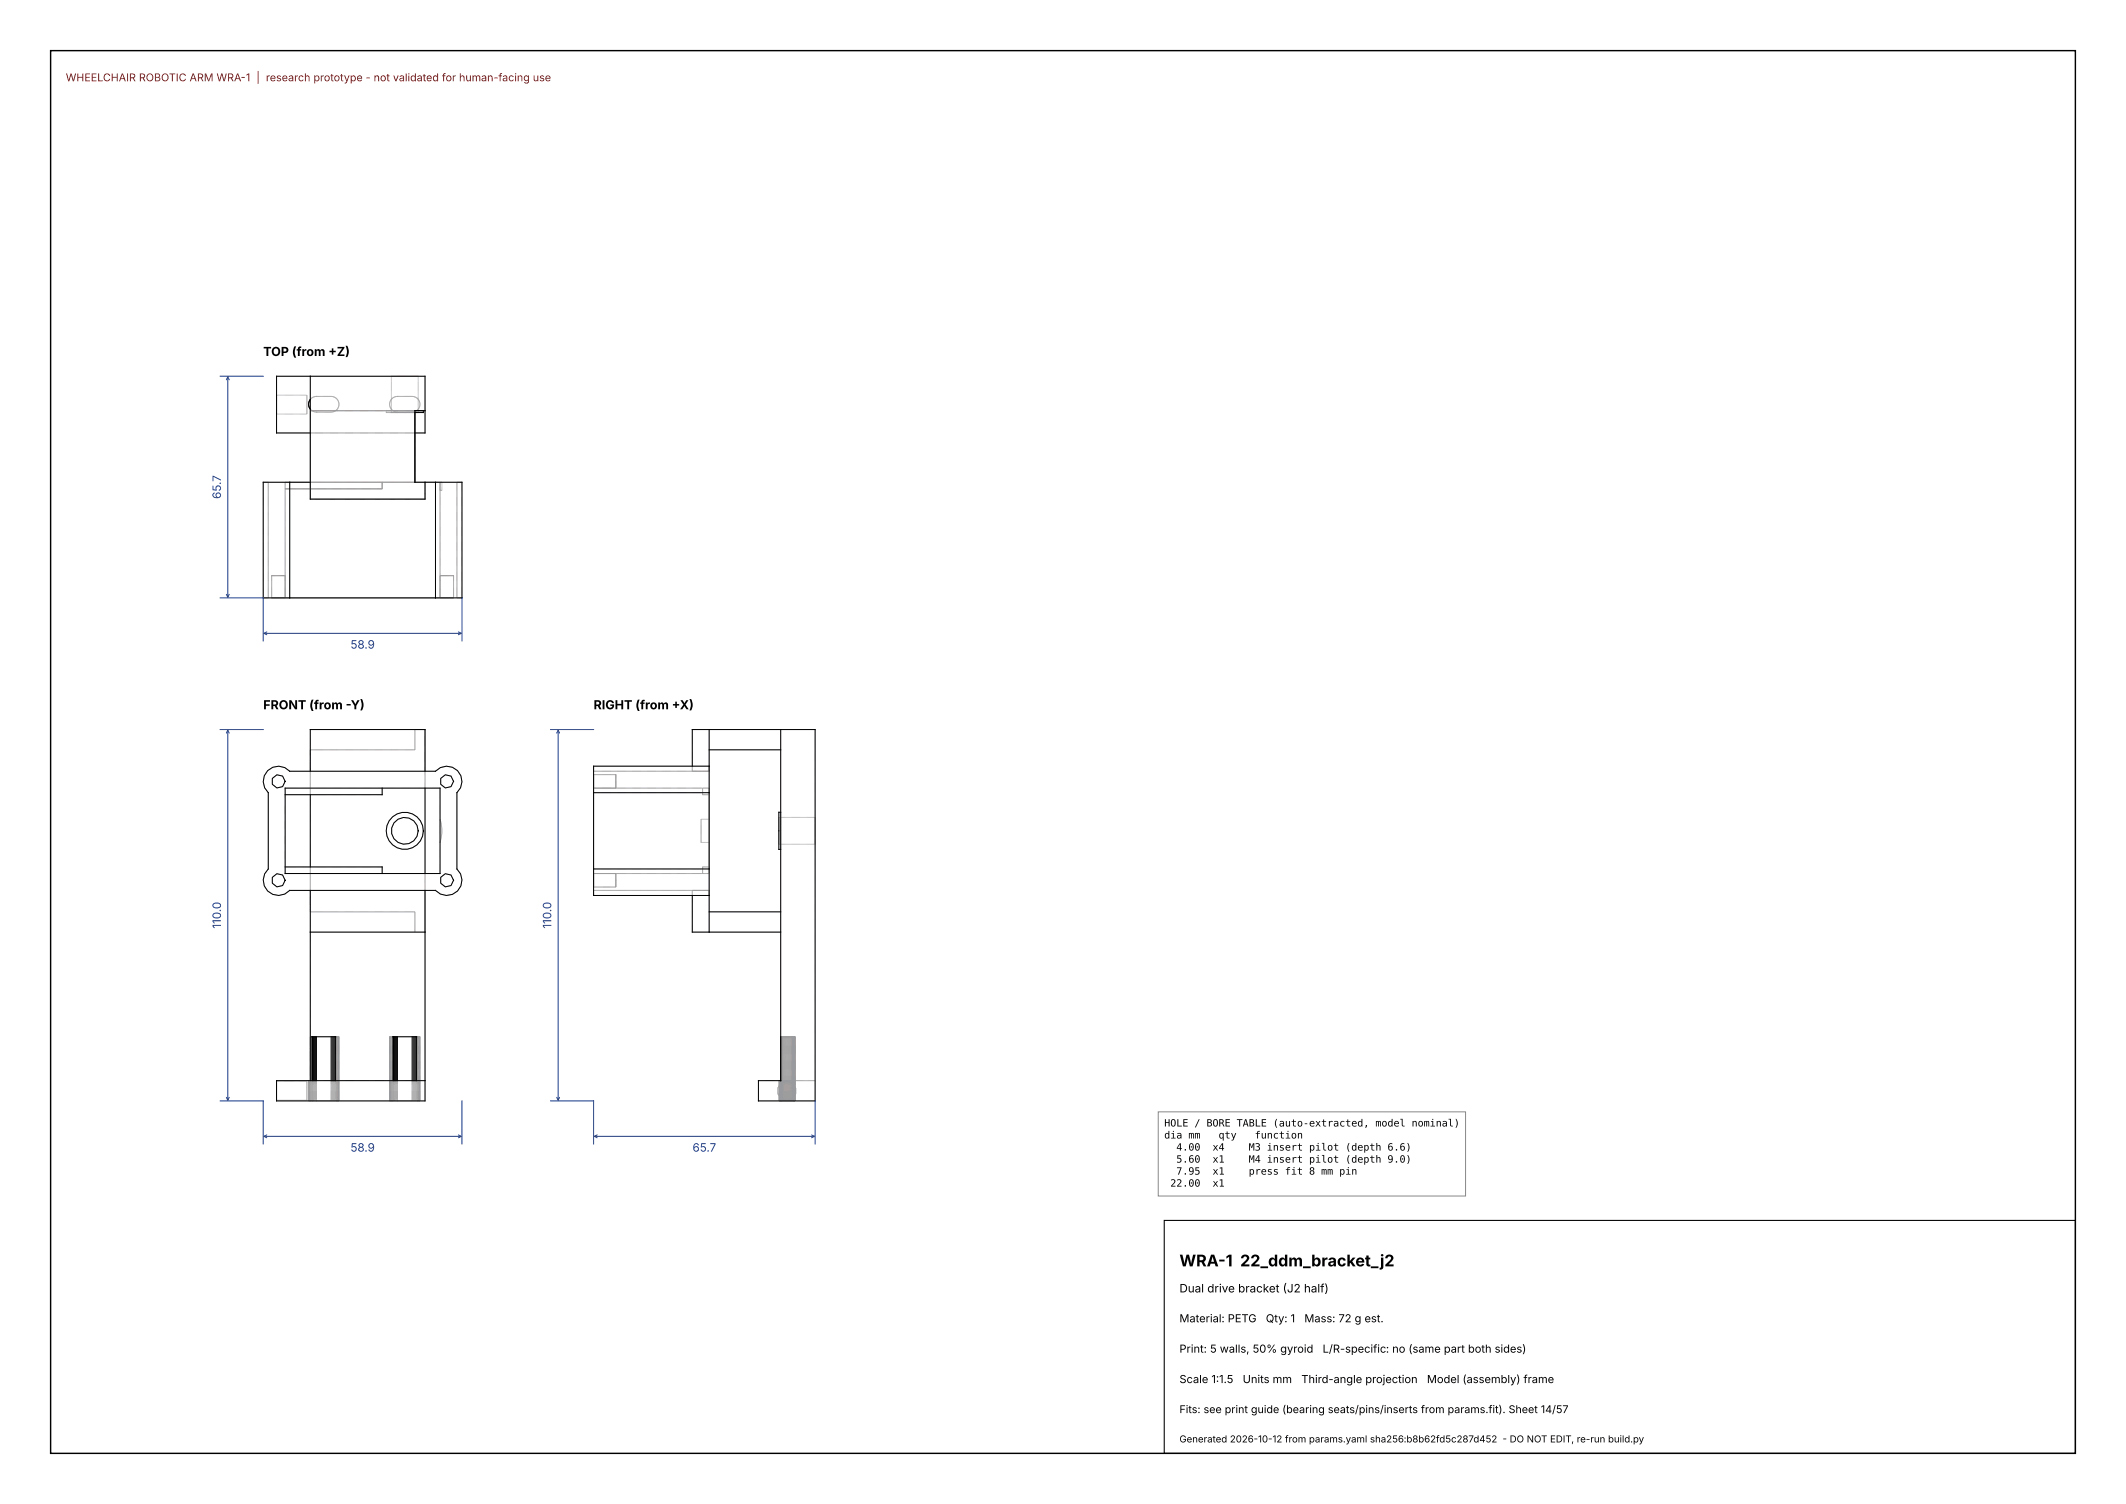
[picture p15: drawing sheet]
<svg xmlns="http://www.w3.org/2000/svg" width="420mm" height="297mm" viewBox="0 0 420 297" stroke-linecap="round" stroke-linejoin="round" font-family="sans-serif">
<defs><g id="words">
<text font-size="3.2" x="233" y="250.1">WRA-1 22_ddm_bracket_j2</text>
<g font-size="2.5">
<text x="52" y="70.3">TOP (from +Z)</text>
<text x="52" y="140.1">FRONT (from -Y)</text>
<text x="117.3" y="140.1">RIGHT (from +X)</text>
</g>
<g font-size="2.3" fill="#1a3b8a">
<text x="43.6" y="98.5" transform="rotate(-90 43.6 98.5)">65.7</text>
<text x="69.2" y="128.1">58.9</text>
<text x="43.6" y="183.4" transform="rotate(-90 43.6 183.4)">110.0</text>
<text x="108.9" y="183.4" transform="rotate(-90 108.9 183.4)">110.0</text>
<text x="69.2" y="227.4">58.9</text>
<text x="136.8" y="227.4">65.7</text>
</g>
<text font-size="2.3" x="233" y="255.2">Dual drive bracket (J2 half)</text>
<g font-size="2.2">
<text x="233" y="261.1">Material: PETG</text>
<text x="250.1" y="261.1">Qty: 1</text>
<text x="257.7" y="261.1">Mass: 72 g est.</text>
<text x="233" y="267.1">Print: 5 walls, 50% gyroid</text>
<text x="261.3" y="267.1">L/R-specific: no (same part both sides)</text>
<text x="233" y="273.1">Scale 1:1.5</text>
<text x="245.5" y="273.1">Units mm</text>
<text x="257.1" y="273.1">Third-angle projection</text>
<text x="281.9" y="273.1">Model (assembly) frame</text>
</g>
<text font-size="2.1" fill="#a01010" x="13" y="16.1">WHEELCHAIR ROBOTIC ARM WRA-1 | research prototype - not validated for human-facing use</text>
<text font-size="2.1" x="233" y="279.1">Fits: see print guide (bearing seats/pins/inserts from params.fit). Sheet 14/57</text>
<g font-size="2">
<text x="230" y="222.5">HOLE / BORE TABLE (auto-extracted, model nominal)</text>
<text x="230" y="224.8">dia mm</text>
<text x="232.4" y="227.2">4.00</text>
<text x="239.5" y="227.2">x4</text>
<text x="240.7" y="224.8">qty</text>
<text x="246.7" y="227.2">M3 insert pilot (depth 6.6)</text>
<text x="247.9" y="224.8">function</text>
<text x="232.4" y="229.6">5.60</text>
<text x="232.4" y="232">7.95</text>
<text x="239.5" y="229.6">x1</text>
<text x="239.5" y="232">x1</text>
<text x="246.7" y="229.6">M4 insert pilot (depth 9.0)</text>
<text x="246.7" y="232">press fit 8 mm pin</text>
<text x="231.2" y="234.3">22.00</text>
<text x="239.5" y="234.3">x1</text>
</g>
<text font-size="1.9" x="233" y="284.8">Generated 2026-10-12 from params.yaml sha256:b8b62fd5c287d452 - DO NOT EDIT, re-run build.py</text>
</g></defs>
<path d="M10 10h400v277h-400z" fill="none" stroke="#000" stroke-width=".28"/>
<path d="M230 241h180v46h-180z" fill="none" stroke="#000" stroke-width=".21"/>
<g fill="none" stroke="#9a9a9a" stroke-width=".2">
<path d="M54.6 78v3.8M54.6 74.3h29.4v11.2h-29.4zM54.6 78h6M60.6 78v3.8M61.3 74.3v24.3h22.7v-3.4M61.4 78.7l.9-.4h3.1a1.55 1.55 0 0 1 1.6 1.5 1.55 1.55 0 0 1-1.6 1.6h-2.9a1.55 1.55 0 0 1-1.4-1 1.55 1.55 0 0 1 .3-1.7zM77.3 74.3h5.3v7.2h-5.3zM77.4 78.7l.9-.4h3.1a1.55 1.55 0 0 1 1.6 1.5 1.55 1.55 0 0 1-1.6 1.6h-2.9a1.55 1.55 0 0 1-1.4-1 1.55 1.55 0 0 1 .3-1.7zM52 95.2h1v22.9h-1M52 95.2h5.2v22.9h-5.2M52 95.2v22.9M54.6 81.8h6"/>
<path d="M61.3 81.1h22.7M75.5 95.2v1.3h-19.2M76.3 81.1h7.3M76.3 81.1h5.7v14.1M76.3 81.5h7.3M76.3 81.5h5.7M76.3 81.1v.4M86.9 95.2h.4v1.6h-.4M86.9 95.2v22.9M86.9 95.2h-30.6v22.9M91.3 95.2h-1v22.9h1M91.3 95.2h-5.3v22.9h5.3"/>
<path d="M91.3 95.2v22.9M56.3 113.7h-2.6v4.4h2.6M56.3 118.1h30.6M86.9 113.7h2.7v4.4h-2.7M52.9 152.2a3 3 0 0 1 4.3 .1h28.8a3 3 0 0 1 4.4-.1 3 3 0 0 1-.1 4.3v15.1a3 3 0 0 1 .1 4.4 3 3 0 0 1-4.4-.2h-28.8a3 3 0 0 1-4.3 .2 3 3 0 0 1 .1-4.4v-15.1a3 3 0 0 1-.1-4.3zM53.8 153.7l.9-.7 1.1 .3 .5 1-.5 1-1.1 .3-.9-.7zM56.3 155.6h30.6v16.9h-30.6zM75.5 155.6v1.3h-19.2M82 144.1v4h-20.7M87.1 153.7l.9-.7 1.1 .3 .5 1-.5 1-1.1 .3-.9-.7zM117.3 151.3v5.2h22.8v-5.2M117.3 151.3v1h22.8"/>
<path d="M117.3 153v2.6M117.3 155.6h22.8v16.9h-22.8M117.3 155.6v16.9M117.3 151.3h22.8M117.3 153h4.4M121.7 153v2.6zM136.8 152.3v-8.2h24.2v73.3h-11.2v-4h11.2M138.8 155.6v1.3h1.3M140.1 151.3v1M140.1 148.1h14.1M140.1 144.1v8.2M154.2 144.1v69.3"/>
<path d="M53.8 173.3l.9-.8 1.1 .3 .5 1-.5 1.1-1.1 .2-.9-.7zM56.3 171.2h19.2v1.3M86.9 161.8a7.3 7.3 0 0 1 0 4.6M87.1 173.3l.9-.8 1.1 .3 .5 1-.5 1.1-1.1 .2-.9-.7zM117.3 176.8v-5.2h22.8v5.2M117.3 172.5v2.7M117.3 176.8h22.8M117.3 175.2h4.4M121.7 172.5v2.7zM136.8 175.8v8.3h17.4M138.5 161.8h1.6v4.6h-1.6M138.5 161.8v4.6"/>
<path d="M140.1 175.8v1M140.1 175.8h-22.8v1M140.1 171.2h-1.3v1.3M140.1 175.8v8.3M153.9 160.4v7.3M153.9 161.4v5.3M153.9 166.7h7.1M153.9 161.4h7.1M154.2 160.4v7.3zM161 161.4v5.3M61.3 180.1h20.7v4M61.3 184.1h22.7"/>
<path d="M140.1 180.1h14.1M54.6 213.5h6v3.8h-6zM61 213.4v4M61.1 213.4v4M61.2 213.4v4M61.3 204.7h.3M61.4 204.7v12.7M61.6 204.7v12.7M61.7 204.7h4.5M61.7 213.4v4M61.9 213.4v4M62.1 213.4v4"/>
<path d="M62.3 213.4v4M62.5 213.4v4M65.4 213.4v4M65.6 213.4v4M65.8 213.4v4M66 213.4v4M66.2 213.4v4M66.3 204.7h.7v12.7M66.4 204.7v12.7M66.5 204.7v12.7M66.6 204.7v12.7M66.8 204.7v12.7"/>
<path d="M66.9 204.7v12.7M77 204.7v12.7M77.1 204.7v12.7M77.2 204.7v12.7M77.3 204.7v12.7M77.4 204.7v12.7M77.6 204.7v12.7M77.6 204.7h-.6v12.7M77.7 204.7h4.5M77.7 213.4v4M77.9 213.4v4M78.1 213.4v4"/>
<path d="M78.3 213.4v4M78.5 213.4v4M81.4 213.4v4M81.6 213.4v4M81.8 213.4v4M82 213.4v4M82.2 213.4v4M82.3 204.7h.7v12.7M82.4 204.7v12.7M82.5 204.7v12.7M82.6 204.7v12.7M82.8 204.7v12.7"/>
<path d="M82.9 204.7v12.7M84 213.4h-29.4v4h29.4v-73.3h-22.7v73.3M153.9 213.4v4M154 213.4v4M154.1 213.4v4M154.2 213.4v4M154.2 204.7h2.8v12.7M154.3 204.7v12.7M154.4 204.7v12.7M154.5 204.7l.1 12.7M154.7 204.7v12.7M154.9 204.7v12.7"/>
<path d="M155.1 204.7v12.7M155.3 204.7v12.7M155.5 204.7v12.7M155.7 204.7v12.7M155.9 204.7v12.7M156.1 204.7v12.7M156.3 204.7v12.7M156.5 204.7l-.1 12.7M156.6 204.7v12.7M156.7 204.7v12.7M156.8 204.7v12.7M156.9 204.7v12.7"/>
<path d="M157 204.7v12.7"/>
<circle cx="80" cy="164.1" r="3.7"/>
<circle cx="80" cy="164.1" r="2.65"/>
<circle cx="155.4" cy="215.4" r="1.87"/>
</g>
<g fill="none" stroke="#000" stroke-width=".2">
<path d="M61.3 78.9a1.55 1.55 0 0 0 0 1.9M61.3 74.3v24.3h22.7v-3.4M61.3 78.9h.1M57.2 95.2h-5.2v22.9h5.2M57.2 95.2h4.1M57.2 95.2v22.9M61.3 80.8h.1M61.3 85.5h-6.7v-11.2h29.4v11.2h-2M82 81.1h1.6v.4h-1.6M82 81.1v14.1h4M82 81.1h2M86 95.2h5.3v22.9h-5.3"/>
<path d="M86 95.2v22.9M57.2 118.1h28.8M52.9 152.2a3 3 0 0 1 4.3 .1h28.8a3 3 0 0 1 4.4-.1 3 3 0 0 1-.1 4.3v15.1a3 3 0 0 1 .1 4.4 3 3 0 0 1-4.4-.2h-28.8a3 3 0 0 1-4.3 .2 3 3 0 0 1 .1-4.4v-15.1a3 3 0 0 1-.1-4.3zM53.8 153.7l.9-.7 1.1 .3 .5 1-.5 1-1.1 .3-.9-.7zM56.3 155.6h30.6v16.9h-30.6zM61.3 152.3v-8.2h22.7v8.2M61.3 156.9v14.3M75.5 155.6v1.3h-19.2M84 155.6v16.9M87.1 153.7l.9-.7 1.1 .3 .5 1-.5 1-1.1 .3-.9-.7zM117.3 156.5h22.8M117.3 156.5v15.1"/>
<path d="M140.1 151.3v5.2M140.1 151.3h-22.8v5.2M140.1 144.1v7.2M140.1 156.5v15.1M140.1 148.1h14.1M154.2 144.1v69.3h-4.4v4h11.2v-73.3h-24.2v7.2M53.8 173.3l.9-.8 1.1 .3 .5 1-.5 1.1-1.1 .2-.9-.7zM56.3 171.2h19.2v1.3M61.3 175.8v37.6M84 175.8v41.6h-29.4v-4h29.4M87.1 173.3l.9-.8 1.1 .3 .5 1-.5 1.1-1.1 .2-.9-.7zM117.3 171.6v5.2h22.8"/>
<path d="M117.3 171.6h22.8M136.8 176.8v7.3h17.4M140.1 171.6v5.2M140.1 176.8v7.3M154.2 160.4h-.3v7.3h.3M61.3 184.1h22.7M140.1 180.1h14.1M61.6 213.4v-8.7h4.7v8.7M61.7 204.7v8.7M61.9 204.7v8.7M62.1 204.7v8.7M62.3 204.7v8.7"/>
<path d="M62.5 204.7v8.7M65.4 204.7v8.7M65.6 204.7v8.7M65.8 204.7v8.7M66 204.7v8.7M66.2 204.7v8.7M77.6 213.4v-8.7h4.7v8.7M77.7 204.7v8.7M77.9 204.7v8.7M78.1 204.7v8.7M78.3 204.7v8.7M78.5 204.7v8.7"/>
<path d="M81.4 204.7v8.7M81.6 204.7v8.7M81.8 204.7v8.7M82 204.7v8.7M82.2 204.7v8.7"/>
<circle cx="80" cy="164.1" r="3.7"/>
<circle cx="80" cy="164.1" r="2.65"/>
</g>
<g fill="none" stroke="#1a3b8a" stroke-width=".2">
<path d="M43.5 74.3h8.5M44.7 75l.3-.6 .3 .6M45 74.4v43.5M43.5 118.1h8.5v8.5M44.7 117.4l.3 .5 .3-.5M91.3 118.1v8.5M52.1 125.1h39M52.7 124.8l-.6 .3 .6 .2M90.6 124.8l.5 .3-.5 .2M43.5 144.1h8.5M44.7 144.8l.3-.6 .3 .6M45 144.2v73.1"/>
<path d="M108.8 144.1h8.5M110 144.8l.3-.6 .2 .6M110.3 144.2v73.1M43.5 217.4h8.5v8.5M44.7 216.7l.3 .6 .3-.6M91.3 217.4v8.5M108.8 217.4h8.5v8.5M110 216.7l.3 .6 .2-.6M161 217.4v8.5M52.1 224.4h39M52.7 224.1l-.6 .3 .6 .3M90.6 224.1l.5 .3-.5 .3"/>
<path d="M117.4 224.4h43.5M118 224.1l-.6 .3 .6 .3M160.3 224.1l.6 .3-.6 .3"/>
</g>
<path d="M228.8 219.6h60.7v16.6h-60.7z" fill="#fff" stroke="#888" stroke-width=".2"/>
<use href="#words"/>
</svg>
